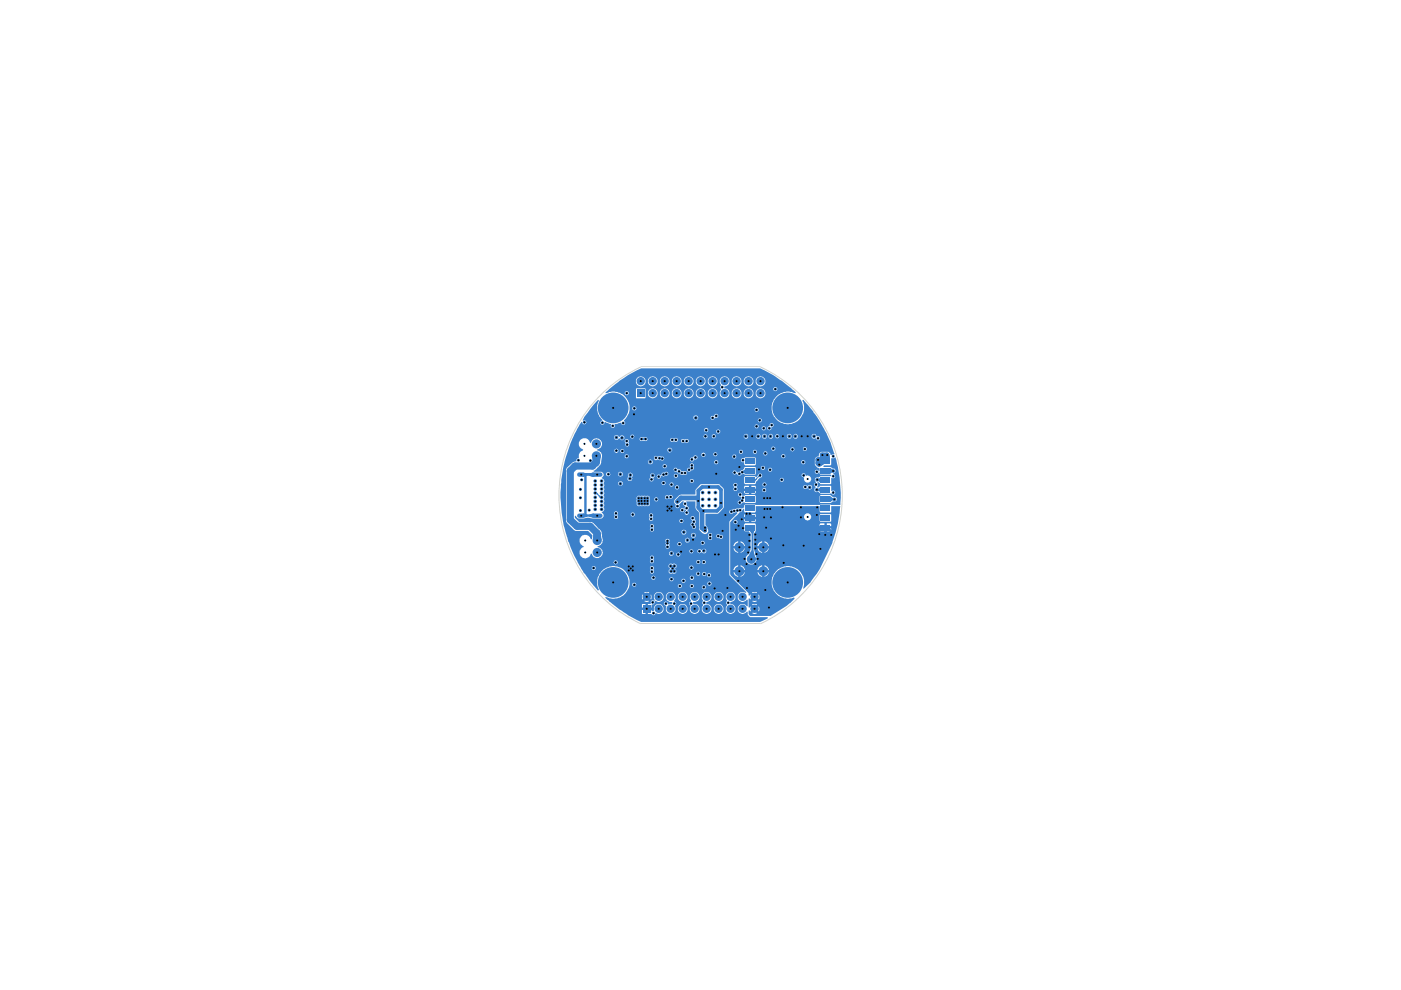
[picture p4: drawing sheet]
<svg xmlns="http://www.w3.org/2000/svg" width="297mm" height="210mm" viewBox="0 0 297 210" stroke-linecap="round" stroke-linejoin="round" font-family="sans-serif">
<g fill="#3b80ca">
<path d="M123.7 100.2l.8 .2v.5l-.8 .2-.5-.4z"/>
<path d="M124.9 100.4l.9-.2 .7 .5-.7 .4-.9-.2z"/>
<path d="M125.5 96.7h1.9l-.4 1.9-.4 .3-1.1-1 .2-.2z"/>
<path d="M148 106.9h.2l.3 .6-.5 .2-.3-.2z"/>
<path d="M161 100.7l.2 .3-.3 .2-.2-.2z"/>
<path d="M148 105.8h.2l.1 .4h-.4z"/>
<path d="M159.3 116.7h.4l.5 1.9h-.6l-.8-.9z"/>
<path d="M148 107.7l.4-.3 .4 .7-.3 .3-.6-.4z"/>
<path d="M148 107.1h.2l.1 .6h-.4z"/>
<path d="M147.9 106.3h.4l-.1 .4h-.2z"/>
<path d="M148 107.9l.4-.3 .7 .5-.2 .4-.4 .3z"/>
<path d="M124.9 109.1l.9-.3 .7 .5-.7 .5-.9-.2z"/>
<path d="M123.7 108.8l.8 .3v.5l-.8 .2-.5-.5z"/>
<path d="M123.2 109.3l.5-.4 .5 .2v.4l-.5 .2z"/>
<path d="M125.9 113.2l1-.9 .5 .8 .2 1.4h-1.9z"/>
<path d="M126.9 105.1h.4l.2 .4-.2 .1z"/>
<path d="M126.3 104.4h.1l.5 .5h-.2l-.3-.1z"/>
<path d="M173.3 103.6l.5 .2v.1l-.5 .2z"/>
<path d="M158.5 108.8l.4-.1v.4l-.4-.1z"/>
<path d="M158.4 108.7l.3 .1v.2l-.3 .1z"/>
<path d="M158.9 112.5l.7-.7 .4 .7-.3 .6h-.4z"/>
<path d="M174 97.3l.7 .2v.9l-.7 .4-.6-.6z"/>
<path d="M173.4 97l1.6 .2v.3l-1 .6-.6-.1z"/>
<path d="M173.9 96.6h1l-.2 .2 .6 .4-.3 .6-1-.1z"/>
<path d="M173.4 101.6l.6-.4 1 .5-1 .7-.6-.6z"/>
<path d="M176.1 99.7l.5-.2v.6l-.5-.2z"/>
<path d="M174.9 96.6h1l.1 .6-.6 .6-.6-.6z"/>
<path d="M175 99.9l1-.7 .7 .5v.2l-.6 .6z"/>
<path d="M126.8 84.8l.2 .1-.2 .4a4.6 4.6 0 0 0 .1 2.6l.8 1.1v.2l-.4 .3v.3l.3 .2h.3l.4-.5 1.2 .4v.6l.3 .2h.3l.2-.3h29.7l.2 .4h1.3l.3 .4h.3l.2-.2v-.3h.4a.45 .45 0 0 0 .3 .5 .45 .45 0 0 0 .5-.2l.1-.4a.44 .44 0 0 0 .4-.4 .44 .44 0 0 0-.2-.5h-.4l-.2 .3v.3l-.5 .4h-.4a.43 .43 0 0 0-.4-.3 .43 .43 0 0 0-.4 .4h-.8l.1-.6-.3-.2h-.4l-.1 .4h-29.7v-.4l.1-.1 1.3-.3a.46 .46 0 0 0 .3 .5 .46 .46 0 0 0 .5-.2v-.4l-.2-.4 .5-.6h14.2v.3l.4 .3h13.3l.2 .4h.3l.3-.2v-.4l-.3-.1a.38 .38 0 0 0-.4 0 .38 .38 0 0 0-.1 .3h-13.1l.4-.2v-.4h2.7a.45 .45 0 0 0 .2 .4 .45 .45 0 0 0 .5 0l.2-.4 .4 .1 .3-.3v-.3l-.3-.2h-.3l-.3 .4-.7 .1v.2h-2.7a.57 .57 0 0 0-.4-.4 .57 .57 0 0 0-.6 .2v.2h-14.2l.5-.8 .2-1.1h.6l.2 .4h.4l.1-.2 25.2 .1a.46 .46 0 0 0 .3 .4 .46 .46 0 0 0 .5-.2l-.1-.6h-.5l-.2 .3h-25.2l.1-.3a.43 .43 0 0 0-.4-.4 .43 .43 0 0 0-.4 .5h-.6v-.6a3.5 3.5 0 0 0-1.9-2.6l-.2-.1h1.1v.2l.2 .3h.4l.2-.3v-.3l-.2-.3h-.4l-.2 .4h-1.3l-.9-.3-1.1 .1-.6 .3h-.2v-.2l.8-.7h5.6l.1 2h1.9l.1-1h.5a1.02 1.02 0 0 0 1 1 1.02 1.02 0 0 0 1-1h.5v.2a1.04 1.04 0 0 0 1.1 .8 1.04 1.04 0 0 0 .9-1h.6v.2a1.04 1.04 0 0 0 1 .8 1.04 1.04 0 0 0 1-1h.5v.2a1.04 1.04 0 0 0 1.1 .8 1.04 1.04 0 0 0 .9-1h.5v.2a1.04 1.04 0 0 0 1.1 .8 1.04 1.04 0 0 0 1-1h.5v.2a1.06 1.06 0 0 0 1.6 .6 1.06 1.06 0 0 0 0-1.8 1.06 1.06 0 0 0-1.6 .6v.4h-.5a1.03 1.03 0 0 0-1.1-1.2 1.03 1.03 0 0 0-1 1.2h-.5v-.4a1.04 1.04 0 0 0-1.2-.7 1.04 1.04 0 0 0-.8 1.1h-.5v-.4a1.04 1.04 0 0 0-1.2-.7 1.04 1.04 0 0 0-.8 1.1h-.6v-.4a1.04 1.04 0 0 0-1.2-.7 1.04 1.04 0 0 0-.8 1.1h-.5v-.4a1.04 1.04 0 0 0-1.2-.7 1.04 1.04 0 0 0-.8 1.1h-.5l-.1-1.2h-1.9l-.1 .2h-5.6l1.9-1.5h3.7v.2a1.04 1.04 0 0 0 1.1 .7 1.04 1.04 0 0 0 1-.9h.5v.2a1.04 1.04 0 0 0 1.1 .7 1.04 1.04 0 0 0 .9-.9h.5v.2a1.04 1.04 0 0 0 1.1 .7 1.04 1.04 0 0 0 .9-.9h.6v.2a1.04 1.04 0 0 0 1 .7 1.04 1.04 0 0 0 1-.9h.5v.2a1.04 1.04 0 0 0 1.1 .7 1.04 1.04 0 0 0 .9-.9h.5v.2a1.04 1.04 0 0 0 1.1 .7 1.04 1.04 0 0 0 1-.9h.5v.2a1.04 1.04 0 0 0 1.1 .7 1.04 1.04 0 0 0 .9-.9h.5l.3 .6-.2 .3v.4l.2 .1-.1 .4a1.05 1.05 0 0 0 .4 1.6 1.05 1.05 0 0 0 1.4-.9h.6v.2a1.04 1.04 0 0 0 1 .8 1.04 1.04 0 0 0 1-1h.5v.2a1.04 1.04 0 0 0 1.1 .8 1.04 1.04 0 0 0 .9-1h.5v.2a1.05 1.05 0 0 0 1.7 .5 1.05 1.05 0 0 0-.2-1.8h2.3v.3l.3 .2 .5-.2v-.4l-.3-.2h-.3l-.2 .3h-3.1a.93 .93 0 0 0-.7 1.1h-.5v-.4a1.04 1.04 0 0 0-1.2-.7 1.04 1.04 0 0 0-.8 1.1h-.5v-.4a1.04 1.04 0 0 0-1.2-.7 1.04 1.04 0 0 0-.8 1.1h-.6v-.4a.95 .95 0 0 0-1.1-.8v-.3l.5-.2a.88 .88 0 0 0 .6-.8h.6v.2a1.04 1.04 0 0 0 1 .7 1.04 1.04 0 0 0 1-.9h.5v.2a1.04 1.04 0 0 0 1.1 .7 1.04 1.04 0 0 0 .9-.9h.5v.2a1.06 1.06 0 0 0 1.7 .5 1.06 1.06 0 0 0 0-1.7 1.06 1.06 0 0 0-1.7 .6v.4h-.5a1.02 1.02 0 0 0-1-1.2 1.02 1.02 0 0 0-1 1.2h-.5v-.4a1.04 1.04 0 0 0-1.2-.8 1.04 1.04 0 0 0-.8 1.2h-.6v-.4a1.04 1.04 0 0 0-1.2-.8 1.04 1.04 0 0 0-.8 1.2h-.5v-.4a1.04 1.04 0 0 0-1.2-.8 1.04 1.04 0 0 0-.8 1.2h-.5v-.4a1.04 1.04 0 0 0-1.3-.8 1.04 1.04 0 0 0-.8 1.2h-.5v-.4a1.04 1.04 0 0 0-1.2-.8 1.04 1.04 0 0 0-.8 1.2h-.5v-.4a1.04 1.04 0 0 0-1.2-.8 1.04 1.04 0 0 0-.8 1.2h-.6v-.4a1.04 1.04 0 0 0-1.2-.8 1.04 1.04 0 0 0-.8 1.2h-.5v-.4a1.04 1.04 0 0 0-1.2-.8 1.04 1.04 0 0 0-.8 1.2h-.5v-.4a1.04 1.04 0 0 0-1.3-.8 1.04 1.04 0 0 0-.8 1.2h-3.7l2-1.5 2.8-1.4h25.3l2.8 1.4 1.7 1.2 3 2.5v.2l-.5-.1a3.5 3.5 0 0 0-4.6 2.7l.1 1.2a3.4 3.4 0 0 0 3.5 2.8 3.4 3.4 0 0 0 3.3-3v-1l-.4-1 .1-.2h.2a29.5 29.5 0 0 1 4.9 7.3l.8 1.8 .8 2.4-.8 .2v-.4l-.5-.3h-1.5l-.2 .2-.2 .1-.1 .6-.6 .2-.2 .4v1.2l.6 .7 .4 .1v.6l-.4-.3h-.4l-.2 .3v.3l.2 .3h.4l.4-.4 .1 .5h2.2l.1 .3-2.3 .1-.4 .3h-.6l-.1 .6 .2 .4-.2 .1a.42 .42 0 0 0-.2 .4 .42 .42 0 0 0 .3 .4v.2l-.2 .3v.4l.4 .3 .4-.1 .4 .4 2.4-.1 .2 .3h.3l.3-.3v-.3a.65 .65 0 0 0-.9-.2l-.1-1.1h-2.2l-.5 .4-.1-.3 .1-.4-.1-.4 .3-.1 .3 .5h2.2l.1-1.3h.6l.3-.4-.1-.3-.3-.2v-.2a.51 .51 0 0 0 .4-.4 .51 .51 0 0 0-.2-.5h-.4l-.4-.4h-1.4l-.2-.2 .2-.1h1.4l.1-.2v-1.3h.6l.4-.2a31.3 31.3 0 0 1 1 10.1l-20.3-.1-.1 .1v.6l-.4 .1-.6-.1-2 .5-.2 .1v.5l.3 .1h.3l.3-.2 .2 .1 .2-.2 .4 .1v.1l-1.7 1.7v11.5l3.6 3.5v.2a1.09 1.09 0 0 0-1.6 .4 1.09 1.09 0 0 0 .7 1.5h.5l.7-.5v1.4l-.1 .1a1.06 1.06 0 0 0-1.6-.4 1.06 1.06 0 0 0-.1 1.6 1.06 1.06 0 0 0 1.6-.1l.2 .1v.5l.5 .6h3.8v.2l-1.6 .8h-25.3a9.3 9.3 0 0 1-3.2-1.8l-2.6-1.9h6v.6l.5 .1v.4h-.5l.1 .9h.7v-.6l.5 .1v.5h.7l.3 .2h.3l.3-.4h.1a1.05 1.05 0 0 0 1.5-.5 1.05 1.05 0 0 0-.6-1.4 1.05 1.05 0 0 0-1.4 .7v.8h-.4l-.1-.3h-.5v-.4l.5-.1v-.6l.5-.1 .1-.2h2.1v.2l.5 .4a1.07 1.07 0 0 0 .5 1.6 1.07 1.07 0 0 0 1.4-.9h.5v.2a1.06 1.06 0 0 0 1.7 .6 1.06 1.06 0 0 0 0-1.7 1.06 1.06 0 0 0-1.7 .5v.4h-.5l-.2-.7 .4-.4-.1-.2h2.8l.3 .6a1.06 1.06 0 0 0 .6 1.6 1.06 1.06 0 0 0 1.4-1 1.06 1.06 0 0 0-1.4-1l-.1-.5h.5a1.02 1.02 0 0 0 .9-.9h.5l.3 .6a.69 .69 0 0 0 0 .9v.1a1.06 1.06 0 0 0 .2 1.7 1.06 1.06 0 0 0 1.5-.8h.5v.2a1.06 1.06 0 0 0 1.7 .6 1.06 1.06 0 0 0 0-1.7 1.06 1.06 0 0 0-1.7 .5v.4h-.5a1.11 1.11 0 0 0-1.1-1.2l.1-.4h.4a.88 .88 0 0 0 .6-.9h.5v.2a1.04 1.04 0 0 0 1.1 .7 1.04 1.04 0 0 0 1-.9h.5l.2 .6a.69 .69 0 0 0 0 .9l.1 .1a1.06 1.06 0 0 0 .1 1.7 1.06 1.06 0 0 0 1.6-.6 1.06 1.06 0 0 0-1-1.3l-.1-.4a1.11 1.11 0 0 0 1.1-1.3 1.11 1.11 0 0 0-1.5-.8l-.5 .7v.4h-.5a1.03 1.03 0 0 0-1-1.2 1.03 1.03 0 0 0-1.1 1.2h-.5v-.4a1.04 1.04 0 0 0-1.2-.8 1.04 1.04 0 0 0-.8 1.2h-.5v-.4a1.05 1.05 0 0 0-1.5-.6 1.05 1.05 0 0 0-.3 1.6v.3h-.3l-.1 .3h-2.8v-.2l-.4-.3 .3-.7h.5a1.05 1.05 0 0 0 1.5 .8 1.05 1.05 0 0 0 .4-1.6 1.05 1.05 0 0 0-1.7 0l-.2 .8h-.5v-.4a1.1 1.1 0 0 0-1.4-.7 1.1 1.1 0 0 0-.7 1.4 1.1 1.1 0 0 0 1.4 .6v.5h-.9l-.1-.4-.2-.1h-.3l-.2 .3h-2.1l.1-.5a1.13 1.13 0 0 0 1.5 0 1.13 1.13 0 0 0 .2-1.5 1.09 1.09 0 0 0-1.6-.2 1.09 1.09 0 0 0-.1 1.6h-.6l-.2 .3v.5h-.6l-.1 .6-.4-.1v-.5h-.7l-.1 .1h-6l-1.8-1.5 .2-.2a3.3 3.3 0 0 0 2.7 .2h4.9l.1 .4 .3-.3 .4 .2v.2l-.3 .3 .6 .1 .4-.1-.2-.3v-.2l.2-.2 .4 .3 .1-.8-.1-.3-.4 .4-.2-.2 .2-.6-.8-.1-.2 .2 .3 .2v.3l-.4 .2-.3-.4-.1 .7h-4.7a3.6 3.6 0 0 0 2.1-2.8h.6v.3l.3 .2 .4-.2h8.9v.2l.3 .3h.3l.3-.3v-.2h1.7v.2l.2 .3h.4l.1-.2h1.8l.3 .4h.3l.2-.2v-.4l-.1-.1h-.5l-.2 .3h-1.8l.1-.4-.2-.3h-.4l-.2 .4h-1.7l-.3-.4h-.3l-.3 .4h-8.9v-.5h15.2v.2l.2 .3h.4l.2-.3v-.3l-.2-.3h-.4l-.2 .4-15.7-.1-.2 .3h-.6v-.9l-.2-.5h4.8v.2l.3 .2 3.5-.1 .3 .4h.3l.2-.1h1.8v.2l.2 .3h.4l.2-.3v-.3l-.2-.3h-.4l-.2 .4h-1.8l.1-.5-.3-.1h3.8v.1a.44 .44 0 0 0 .6 .3 .44 .44 0 0 0 0-.7 .44 .44 0 0 0-.6 .3l-4-.1-.4 .4h-3a.45 .45 0 0 0-.1-.7 .45 .45 0 0 0-.7 .3l-4.8 .1-.7-1.3-1.1-.8h6.3l.2 .4-.2 .5 .2 .3h.4l.2-.2v-.5a.62 .62 0 0 0-.6-.9l-.2 .4h-6.3a3.5 3.5 0 0 0-4.9 2.6v1l.4 .9-.1 .3h-.2l-1.5-1.9-2.1-2.9 2.3 .1a.45 .45 0 0 0 .4 .4 .45 .45 0 0 0 .5-.3l-.1-.4a.42 .42 0 0 0-.5-.2 .42 .42 0 0 0-.3 .4h-2.3l-.2-.5h18.8l.1 .4 .3 .2-.3 .4v.5l.2 .2h5.6l.3 .4h.5l.1-.4h.4v.3l.2 .2h.4l.1-.2h.3l.3 .5h.3l.2-.3v-.3l-.2-.3h-.3l-.3 .4h-.3l.1-.4-.2-.2h-.4l-.2 .3h-.4a.42 .42 0 0 0-.5-.4 .42 .42 0 0 0-.4 .4h-4.5l.3-.2v-.5l-.3-.2v-.3l.3-.1h2.8v.2l.3 .3 .5-.3v-.3l-.2-.3h-.4l-.2 .4h-2.8l.1-.4a.76 .76 0 0 0-1-.3l-.5-.1-.2 .4h-18.9l-.4-.7h7.6l.1 .3 .4 .2 .3-.3v-.3l-.2-.3h-.4l-.2 .4h-7.6a25.9 25.9 0 0 1-2.4-5.8l-.8-3h.7l.2 .5 1.8 1.7h2.8l.8 .9-.1 .8h-.2l-.2-.3a1.21 1.21 0 0 0-1.2-.6 1.21 1.21 0 0 0-1 .8 1.36 1.36 0 0 0 .7 1.6h.1v.2l-.8 .7 .1 .9a1.19 1.19 0 0 0 1.2 .8 1.19 1.19 0 0 0 1.1-1l.2 .1a1.03 1.03 0 0 0 1.6 .7h10.7l.2 .4-.2 .5 .2 .3h.4l.2-.3 9 .1a.42 .42 0 0 0 .4 .4 .42 .42 0 0 0 .5-.4h.3l.3 .4h.3l.2-.3v-.3l-.2-.3h-.3l-.3 .5h-.3l-.2-.5-.6 .1-.1 .3h-9v-.4a.62 .62 0 0 0-.6-.9l-.2 .4h-10.7l.4-.2 .3-.7h14.1v.3l.2 .2h.4l.3-.2h.6l.2 .4h.4l.2-.3v-.3a.45 .45 0 0 0-.5-.3 .45 .45 0 0 0-.3 .5h-.6l.1-.3-.4-.4h3.7l.2 .4h.4l.2-.5h.9a.45 .45 0 0 0 .3 .5 .45 .45 0 0 0 .5-.2l.4 .2h.4l.2-.2v-.5l-.2-.2h-.4l-.3 .2-.7-.1-.2 .3h-.9l-.4-.3h-.3l-.1 .4-3.9-.1-.4 .3v.2h-14.1a1.33 1.33 0 0 0-1.1-1.3v-.2l.7-.3 .3-.4 .1-.4h13.3v.5a.51 .51 0 0 1 0 .8 .46 .46 0 0 0 .4 .3 .46 .46 0 0 0 .4-.2v-.8h1.7a.45 .45 0 0 0 .3 .5 .45 .45 0 0 0 .6-.3v-.3l-.3-.3h-.3l-.3 .4h-1.7v-.8h3.3v.3l.3 .2 3 .1a.46 .46 0 0 0 .4 .4 .46 .46 0 0 0 .5-.2v-.4l-.3-.2h-.3l-.3 .3h-2.6a.51 .51 0 0 0 .2-.9 .51 .51 0 0 0-.9 .4h-3.3l-.2-.2h-.3l-.3 .4h-13.3l-.2-1.3h18.9l.1 .4 .3 .2 .5-.1 .1-.5h2.7v.9l.1 .1a.4 .4 0 0 0 .5 0 .4 .4 0 0 0 .1-.5v-.2h.9l.3 .4h.4l.2 .2h.3l.3-.3v-.3l-.3-.3-.6-.2-.4 .1-.2 .4h-.9a.42 .42 0 0 0-.2-.7 .42 .42 0 0 0-.5 .4l-2.8-.1a.48 .48 0 0 0-.5-.3 .48 .48 0 0 0-.4 .4h-18.9v-.7h16.9l.2 .6h.5l.3-.3a.6 .6 0 0 0-.8-.6l-.2 .3h-17l-1.1-1.2h11.4l.2 .3a.6 .6 0 0 0 0 .8l.3 .1 .3-.2v-1.1l-.2-.3h8v.3l.3 .1a.47 .47 0 0 0 .3 .5 .47 .47 0 0 0 .5-.1v-.4l-.2-.2 .2-.9-.3-.4 .1-.3-.3-.3h-.3l-.3 .3v.3l.4 .3-.1 .5-.3 .3h-8.4l-.2 .4h-11.4l-.9-.8h-2.8l-.8-.9 .1-.5 .4 .6a2.64 2.64 0 0 0 2.1-.1l3.1 .1 .4-.4v-.4l-.3-.3h2.5l.1 .4-.1 .5 .2 .3 .5-.1v-.9h2.8v.3l.3 .2h.3l.3-.2h3l.2 .4-.2 .2v.3l.3 .2h6.2v.2l.2 .3h.4l.2-.4-.2-.5-.6 .1v.3h-5.8l.2-.2v-.3l-.2-.2 .2-.6a.44 .44 0 0 0-.5-.3 .44 .44 0 0 0-.4 .5h-3v-.4l-.3-.2h-.3l-.3 .3h-2.8l.1-.3-.2-.3h-.4l-.2 .4h-2.6v-.2l.4-.3 .1-.3-.1-.3 .1-.6a.69 .69 0 0 1 0-.9l-.1-.2 .1-.5h6.8l.1 1.6 .3 .2h2.2l.3-.3-.1-.6h5.3l.3 .6-.1 .5 .3 .2h.3l.3-.2-.1-.5 .7-.7h.3a.61 .61 0 0 0 .1 .9l.2 .2-.1 .4-.7-.1-.3 .3v.3a.5 .5 0 0 0 .6 .3 .5 .5 0 0 0 .4-.6l.2 .1v.1a.46 .46 0 0 0-.2 .8 .46 .46 0 0 0 .8-.2l-.1-.4-.1-.1 .2-.4v-.3l-.4-.4 .1-.6h-.2v-.3h1.9v1.4l.8 1v3.4l.1 .3 .8 .7a.73 .73 0 0 0 .8 0 .73 .73 0 0 0 .3-.8l-.2-.2v-.3l-.4-.5v-2.4l2.8-.1 1.1-1.2v-1.1h2.9a.47 .47 0 0 0 .4 .5 .47 .47 0 0 0 .6-.4h2.7l.1-1.4h13.6v1.3l.1 .1h2.2l.5-.3h.6l.2-.3v-.4l-.2-.2h-.6l-.5-.5h-2.1l-.2 .3h-13.6l-.1-.3h-2.1l-.1 .2h-.5l-.1-.5-.3-.2h.8l.2 .3h2.1l.1-.2v-.4h-.9v.6h-.5v-.6h-1v.3h-1l-.3 .3v.3l.6 .4 .1 .3-.3 .4h-.2l-.3 .4h-2.9v-2.8l-.9-1h2.9l.2 .5a.63 .63 0 0 0 0 .9h.4l.2-.3 5.3 .1a.45 .45 0 0 0 .3 .4 .45 .45 0 0 0 .5-.2l-.1-.6h-.5l-.1 .3h-5.4l-.1-.6h1.6v.4h2.4v-.3h10.1l.1 .2a.6 .6 0 0 0 .8 0l.5 .3 .5-.3v-.4l-.4-.3h-.3l-.3 .3-.6-.3-.3 .5h-10.1l-.1-.3h-.8v.6h-.5v-.6l-2.6 .2 .1-.2v-.3h5.4a.43 .43 0 0 0 .4 .5 .43 .43 0 0 0 .4-.5l-.2-.4h-.4l-.2 .4h-5.4l-.2-.3h-.4l-.2 .3h-6.9l-1.1 1-.1 1.2h-3.3l-1.1 1.1v.4h-5.3v-.6h1v.2l.3 .3h.3l.3-.3-.3-.5h-.3l-.3 .3h-1v-.4h3.3v.2a.48 .48 0 0 0 .9 0l.2 .2 .4-.1 .1-.2v-.3l-.2-.3h-.4l-.1 .2-.6-.1-.3 .4h-3.3l-.2-.3h-2.2l-.4 .4h-6.8l-.1-.6 .1-.3a.69 .69 0 0 1 0-.9l-.1-.4h15.1v.2l.3 .3h.3l.3-.4-.3-.5h-.3l-.3 .4h-15.1l.1-.4-.1-.4h3l.1 .3 .6 .2 .3-.3v-.3h8.3l.2 .4h.3l.2-.1h.9l.3 .5h.3l.3-.3-.2-.6h-.4l-.3 .4h-.9l.1-.5-.3-.1a.38 .38 0 0 0-.4 0 .38 .38 0 0 0-.1 .3h-8.3l-.2-.3h-.4l-.4 .4h-3l.1-.5-.5-.6h5.5v.3l.3 .3h.3l.4-.4h3.6v.2l.3 .3h.3l.2-.2h7.8a.45 .45 0 0 0 .3 .5 .45 .45 0 0 0 .5-.2v-.4l-.2-.2h-.4l-.2 .3h-7.8v-.5l.3-.4h.4l.3 .5h.3l.4-.6 .5 .1 .4-.2 1.8 .1 .2 .4h.4l.1-.2h14.2v1.4l.1 .2h2.2l.1-.1 .1-.5 .4-.4h4.6l.3 .5h.3l.3-.3-.1-.4a.42 .42 0 0 0-.5-.2 .42 .42 0 0 0-.3 .4l-4.6-.1 .8-.5 .1-.4h8.4v.3l.5 .2v.6l.2 .4a.77 .77 0 0 0 1 0 .77 .77 0 0 0 .2-1l-.3-.3h-.7l-.3-.5-.5 .1-.1 .2h-8.4a.45 .45 0 0 0-.4-.3 .45 .45 0 0 0-.5 .2l-.4 .6-.2-.2h-2.2v.1h-14.3l.1-.4a.44 .44 0 0 0-.5-.2 .44 .44 0 0 0-.3 .4h-1.5l.3-.3v-.3l-.3-.3-.9 .2-.3 .6a.6 .6 0 0 0-.9 0l-.1 .2h-.4v-.4l-.2-.2h-.5l-.2 .2 .1 .6-.3 .4h-3.6v-1.1a.49 .49 0 0 0-.5-.3 .49 .49 0 0 0-.5 .3l.1 .6-.1 .3h-5.5l.4-.5v-.4h.5a.47 .47 0 0 0 .4 .5 .47 .47 0 0 0 .5-.5h1.6a.54 .54 0 0 0 .4 .5 .54 .54 0 0 0 .6-.3v-.3l-.3-.4h-.3l-.4 .5h-1.7l-.1-.4h-.4l-.3 .4h-.5l-.4-.5h-1.7v-.2l.4-.3h16.5a.43 .43 0 0 0 .2 .5 .43 .43 0 0 0 .5-.1l.3 .5h.3l.3 .3h1l.3-.3-.1-.3h9.7a.5 .5 0 0 0 .4 .5 .5 .5 0 0 0 .6-.2 .49 .49 0 0 0 .4 .4 .49 .49 0 0 0 .5-.3l2.9 .1 .1-1.4h1.1l.3 .4 1.3-.1v.4l.4 .1 .4-.2v-.4l-.3-.2h-.3l-.2 .3h-.8l.1-.5-.4-.2h-.3l-.2 .4h-1.1l-.1-.2h-2.2l-.1 .4-.4 .3h-.2l-.8 .5h-.1l-.4-.4h-.3l-.3 .3h-9.7l-.2-.2h-.9l-.4-.4h1.6v.3l.3 .2 .9-.3 .2-.3v-.9l-.2-.2h-.4a.65 .65 0 0 0-.2 .8l-.4 .1-.2 .3h-2.1l-.1-.3h-.5l-.2 .3h-16.5l.7-.7h13.5v.2l.3 .3h.3l.3-.3v-.3l-.3-.3h-.3l-.3 .4h-13.5l.4-.5 .1-.5h9.9a.55 .55 0 0 0 .3 .6 .55 .55 0 0 0 .7-.2v-.3h13v.3l.3 .2h.3l.3-.2v-.4l-.3-.2h-.3l-.3 .3h-13v-.2l-.4-.3-.6 .4h-9.9l.1-1.1h4.9v.3l.2 .2 5.9-.1a.49 .49 0 0 0 .4 .4 .49 .49 0 0 0 .5-.1l.8 .3 .5-.3h5.5l.2 .4 .5-.1 .1-.2h10v.2l.3 .3h.4v.5l.1 .2h2.2l.1-.2v-.6h9.7v.3l.2 .2h.4l.2-.2v-.4l-.2-.2h-.4l-.2 .3h-9.7l-.1-.9h-2.2l-.1 .2h-.4l-.3 .3h-10l.5-.1 .3-.2v-.4l-.3-.2h-.3l-.4 .5h-.5l-.1 .3h-5.5v-.2l-.2-.4h-1.3a.37 .37 0 0 0-.4-.1 .37 .37 0 0 0-.3 .4h-5.5l.2-.4-.2-.3h15.6a.44 .44 0 0 0 .5 .5 .44 .44 0 0 0 .4-.6h1.7l.2 .4h3.7a.46 .46 0 0 0 .4 .5 .46 .46 0 0 0 .5-.2v-.4h9.6a.45 .45 0 0 0 .3 .5 .45 .45 0 0 0 .5-.2v-.3l-.3-.3h-.3l-.2 .3h-9.6l-.2-.2h-.4l-.3 .3h-3.4l.2-.2a.39 .39 0 0 0-.3-.5 .39 .39 0 0 0-.4 .3h-1.7l-.1-.2a.42 .42 0 0 0-.5-.1 .42 .42 0 0 0-.3 .4l-15.9-.1-.3 .1v.3h-4.9l-.1-.7-.7-.5h3.5v.2a.43 .43 0 0 0 .4 .4 .43 .43 0 0 0 .4-.5h.4l.3 .5h.3l.2-.2 .1-.3-.2-.2h9.3v.2l.4 .4 .5-.3h14.3v.3l.2 .2h.4l.2-.2v-.3h2.1v.3l.3 .2h.3l.2-.1h1.4l.3 .5h.3l.3-.3-.2-.6h-.4l-.3 .4h-1.4l.1-.4-.3-.3h-.3l-.3 .3h-2.1l-.2-.3h-.4l-.2 .3h-14.3l.1-.2-.1-.5h21.1v.3l.3 .2h.3l.3-.3h3.2v.3l.3 .1a.41 .41 0 0 0 .4 0 .41 .41 0 0 0 .1-.5l1.8 .1a.46 .46 0 0 0 .4 .4 .46 .46 0 0 0 .5-.2v-.4l-.3-.2h-.3l-.3 .3h-1.8l-.2-.2h-.3l-.3 .3h-3.2v-.2l-.3-.3h-.3l-.3 .3h-21.7l-.3 .4h-9.3l-.3-.2-.4 .4h-.4v-.1a.43 .43 0 0 0-.5-.4 .43 .43 0 0 0-.3 .4h-3.6h-.2l.2-.2a1.15 1.15 0 0 0 .7-1.9h5.1l.1 .7a.4 .4 0 0 0 .3 .5 .4 .4 0 0 0 .5-.2l-.2-.5 .1-.6-.3-.2h2.6l.2 .4h1.2l.2-.2h4.9l.3 .4 .5-.2 .6 .2 .2-.3h.7v.3l.4 .2a.6 .6 0 0 1 .9 0l.3-.2v-.4l-.2-.2-.6 .2-.2-.2h-.3l-.3 .3h-.7v-.3l-.3-.3a.72 .72 0 0 1-.9 0l-.3 .1-.1 .4h-4.8a.38 .38 0 0 0-.1-.5 .38 .38 0 0 0-.4 0l-.8-.1-.3 .1-.1 .3h-2.9l-.2 .3-5.1-.1a1.45 1.45 0 0 0-1.5-.2l-.7 .8a1.23 1.23 0 0 0-1.9-.8 1.23 1.23 0 0 0-.1 2l.5 .3-.7 .5-.3 .5v.8h-.2l-.3 .2v.4l-.7 .2-1.3 1.2-.2 .3v10.9h-.7a28.8 28.8 0 0 1 0-10.9l.6-2.4 1.6-4.4h8.7l.1 .4 .2 .2h.4l.3-.4 .2 .1a.6 .6 0 0 0 1 0l-.1-.5h1.3a.43 .43 0 0 0 .5 .5 .43 .43 0 0 0 .4-.5h14.6l.1 .3 .5 .1 .2-.1 .1-.4h.9v.3l.3 .2h.3l.3-.5h5.9v.4l.2 .2h.5l.2-.6h1.6l.4 .6h.4l.2-.6h.4l.2 .5 .5 .1 .2-.2 .1-.4h.3l.3 .6h.4l.3-.6h.5v.3l.2 .2h.4l.2-.5h1.6l.2 .5 .5 .1 .3-.2 .1-.4h.3v.4l.2 .2h.5l.2-.6h3l.2 .5h.7l.3 .4h.3l.3-.2v-.3l-.2-.3h-.6a.51 .51 0 0 0-.5-.5 .51 .51 0 0 0-.5 .4l-3-.1a.48 .48 0 0 0-.5-.3 .48 .48 0 0 0-.4 .4l-.4-.1a.48 .48 0 0 0-.5-.3 .48 .48 0 0 0-.5 .4h-1.6l-.2-.3h-.4l-.2 .3h-.5a.47 .47 0 0 0-.5-.4 .47 .47 0 0 0-.5 .4l-.4-.1a.48 .48 0 0 0-.5-.3 .48 .48 0 0 0-.4 .4l-.4-.1a.48 .48 0 0 0-.5-.3 .48 .48 0 0 0-.4 .4l-1.7-.1a.48 .48 0 0 0-.5-.3 .48 .48 0 0 0-.4 .4h-5.9l-.3-.3h-.3l-.3 .3h-.9a.43 .43 0 0 0-.5-.3 .43 .43 0 0 0-.4 .4h-14.6l-.3-.3h-.3l-.3 .3h-1.3l-.6-.2-.5 .4a.51 .51 0 0 0-.5-.5 .51 .51 0 0 0-.5 .5h-8.7l.8-1.6h27a.45 .45 0 0 0 .3 .5 .45 .45 0 0 0 .5-.1h1.7l.3 .4h.3l.3-.2v-.4a.44 .44 0 0 0-.5-.2 .44 .44 0 0 0-.4 .4h-1.7l.1-.2a.44 .44 0 0 0-.4-.6 .44 .44 0 0 0-.5 .4h-27l.9-1.6h.3a.41 .41 0 0 0 .4 .4 .41 .41 0 0 0 .4-.4 .41 .41 0 0 0-.5-.4l-.2 .1-.1-.2 .4-.7z"/>
<path d="M148.2 107.5l.2-.1v.5h-.5z"/>
<path d="M155.8 109.6h14.7v.2a.79 .79 0 0 0 1.1 .5l.4-.6-.2-.5h2l.1 1.4 2.3-.1-.1-1.5h-2.2l-.1 .2h-2l-.1-.2a.74 .74 0 0 0-.8-.1 .74 .74 0 0 0-.4 .7h-14.7l.5-.4h1.5v.4h2.4l-.1-.6h-.8v.6h-.5v-.6l-2.5 .2 .5-.6 .6-.3 .2-.5 .2 .1v.6l.1 .2h2.2l.1-.2v-1.2h13.6v1.2l.1 .2h2.2l.1-1.4h1.9l-.1 1.5a28.6 28.6 0 0 1-1.5 6.3l-2.7 5.6-1.3 1.8a7 7 0 0 1-2.1 2.3l-.1-.1a3.5 3.5 0 0 0-2.5-4.6 3.5 3.5 0 0 0-4.2 3.1 3.5 3.5 0 0 0 3.6 3.8l1-.3 .2 .1v.2l-1.6 1.5-3.4 2.1h-4.4l-.3-.4 .1-.8h.2v.3l.5-.4 .2 .2v.3l-.2 .2 .6 .2 .4-.2-.3-.2v-.3l.3-.2 .4 .4 .1-.9-.1-.2-.4 .3-.3-.2v-.2l.3-.3-.2-.1h-.8l.2 .4v.2l-.2 .2-.5-.3v.2h-.2l-.1-1.8 .3-.1v.2l.5-.3 .2 .2v.2l-.2 .3 .4 .1h.4l.2-.1-.3-.3v-.2l.4-.2 .3 .3v-1.1l-.4 .4-.3-.2 .3-.6-.9-.1-.1 .2 .2 .2v.3l-.3 .2-.4-.4v.3h-.2l-.1-.5-3.8-3.8-.1-1.1h1.1v.4l-.4 .1a1.21 1.21 0 0 0 1 .9v-.3h.4l.1 .3 .7-.4 .2-.5-.3-.1v-.4h3.4v.4l-.4 .1 .2 .5 .7 .4 .1-.3h.4l.1 .3 .7-.4 .2-.5-.3-.1v-.4l.3-.1-.2-.5-.5-.4-.2-.1-.1 .5h-.3l-.2-.5a1.21 1.21 0 0 0-.9 1.1l-2.7-.1a1.26 1.26 0 0 0-.9-1l-.1 .5h-.3l-.1-.5a1.17 1.17 0 0 0-1 1.1h-.7v-5.1h1.1v.4l-.4 .1 .4 .7 .5 .2 .1-.3h.4l.1 .3 .5-.2 .4-.7-.3-.1v-.4h.3l-.2-.6-.7-.4-.1 .4h-.3l-.2-.4a1.21 1.21 0 0 0-.9 1h-.7v-4.7h3v1.4l.1 .1h.9l.3 .6-.1 3.5a1.43 1.43 0 0 1-.7 1.2 1.18 1.18 0 0 0 .9 1.8 1.18 1.18 0 0 0 1.1-1.7l-.4-1.4v-.8h1.1v.4l-.4 .1 .4 .7 .5 .2 .1-.3h.4l.1 .3 .5-.2 .4-.7-.3-.1v-.4l.3-.1-.5-.8-.4-.1-.1 .4h-.3l-.2-.4a1.21 1.21 0 0 0-.9 1h-.7v-2.6l.3-.7h13.6l.1 .1h2.2h.1v-.5h-.9v.5h-.5v-.5h-1v.4h-13.6v-1.4h13.6v.4h2.4v-.4l-.1-.1h-.8v.5h-.5v-.5h-.9v.1h-13.7l-.1-.1-5.3 .1 .1-.5h.6a.46 .46 0 0 0 .3 .5 .46 .46 0 0 0 .5-.2v-.5l3.8 .2 .1-.5h-.9v.5h-.5v-.5h-1v.3h-1.5l-.1-.1h-.5l-.2 .3h-.6z"/>
<path d="M173.4 103.8l.6-.6 1 .6-1 .6-.6-.5z"/>
<path d="M159 101.8l1-.6 .1 .5 .3-.3 .2 .2-.5 .3v.5z"/>
<path d="M176.3 105.7l.5-.2v.6l-.5-.1z"/>
<path d="M173.4 101.5l.5 .1v.2l-.5 .2z"/>
<path d="M175 105.8l1.1-.6 .6 .5v.3l-.7 .5z"/>
<path d="M136.4 93l.4-.1v.4h-.4z"/>
<path d="M157.4 99.9l.6-.5 1 .7-1 .4-.6-.3z"/>
<path d="M136.1 92.9l.4 .1v.3h-.4z"/>
<path d="M157.4 99.9h.4v.3l-.4 .1z"/>
</g>
<path d="M136 93h.8M159 99.7l-.3 .4h-1.4M175 99.7l1.6 .1M126.2 104.5h.2l.9 .9h.2M147.9 105.6l.1 2M158.1 108.9l1.1-.1 .1 .6-1.1 .2zM158.2 108.9h.7M158.9 109.5l.1 .3M161.1 100.8l-1 1h-1.1M173.1 103.8h1.9M173.2 101.7l1.8 .1M175 105.7l1.9 .1" fill="none" stroke="#3b80ca" stroke-width=".21"/>
<path d="M174.3 96.4h1v1l-.3 .4-.7-.7zM174.7 97.5h-1.3v.7l.3 .3 .7-.7h.6M147.9 105.6h-3.5l-.8 .7M148.8 108.5v3.4l.6 .5" fill="none" stroke="#3b80ca" stroke-width="1"/>
<path d="M123.2 100.6h3.4M123.2 109.3h3.4M124.1 100.6v8.7M148 107.6l.8 .9M158.2 108.9l.7 .6M158.9 108.9v.8M173.7 113.2v-.9l.5-.5h1.1l.9 .8v.8M175 111.8l-.1 1.6" fill="none" stroke="#3b80ca" stroke-width=".51"/>
<path d="M126.4 96.6v1.4l-.8 .8h-3.7l-1 1v10.4l1.4 1.4h2.8l1.5 1.4v1.6M141.9 107.8v.9l-1.2 1.2v3.4l-7 6.9v.3" fill="none" stroke="#3b80ca" stroke-width="1.5"/>
<path d="M159 111.8l.6 .5v5.5l-.6 .5" fill="none" stroke="#3b80ca" stroke-width=".42"/>
<path d="M159 118.3l.3 .3" fill="none" stroke="#3b80ca" stroke-width=".93"/>
<path d="M148 104l.9-.7h3.4l.6 .5v3.7l-.9 .8h-3.3l-.7-.6z" fill="none" stroke="#3b80ca" stroke-width=".76"/>
<path d="M158.1 108.9l1.1-.1 .2 .6-1.2 .2z" fill="#3b80ca"/>
<g fill="none" stroke="#3b80ca" stroke-width=".21">
<path d="M122.5 97.4l.4 .2-.2 .2-.3-.2zM123.8 89.3l.3 .2-.1 .2-.3-.2zM125.1 97.5l.3 .2-.1 .2-.3-.2zM127.6 89.4l.3 .2-.1 .2-.3-.2zM129.8 90.1l.3 .2-.1 .2-.3-.2zM130.5 92.5h.4v.5h-.4zM130.6 95.4l.3 .1-.1 .2-.3-.2zM131.7 92.6h.4v.5h-.4zM131.9 95.4l.3 .2-.1 .2-.4-.2zM132 89.5l.3 .2-.1 .2-.3-.2zM132.8 83.2l.3 .2-.1 .1-.3-.1zM132.8 93.3l.3 .2-.1 .2-.3-.2z"/>
<path d="M132.8 96.5l.3 .2-.1 .2-.3-.2zM132.9 94.1l.3 .2-.1 .2-.3-.2zM134 92.4l.3 .2-.1 .2-.3-.2zM134.2 87.6h.4v.5h-.4zM134.4 86.4l.3 .2-.1 .2-.3-.2zM135.9 92.9l.3 .2-.1 .2-.3-.2zM136.8 92.9l.3 .2-.1 .2-.3-.2zM137.7 97.7h.4v.4h-.4zM139 96.9l.3 .2-.1 .2-.3-.2zM139.7 97l.3 .2-.1 .1-.3-.1zM140.3 97.1l.3 .1-.1 .2-.3-.2zM140.8 98.7l.3 .1-.1 .2-.3-.2z"/>
<path d="M141.8 95.2h.4v.5h-.4zM142.4 93.1l.3 .2-.1 .1-.3-.1zM143.1 99.4l.3 .2-.1 .2-.3-.2zM143.2 93.1l.3 .2-.1 .1-.3-.1zM143.9 99.8l.3 .1-.1 .2-.3-.2zM144.7 93.3l.3 .2-.1 .2-.3-.2zM145.5 93.3l.3 .2-.1 .2-.3-.2zM146 99.4l.3 .2-.1 .2-.3-.2zM146.6 97.2l.3 .2-.1 .2-.3-.2zM146.6 98.5l.3 .2-.1 .2-.3-.2zM146.6 99.1l.3 .2-.1 .2-.3-.2zM147.3 88.4h.4v.4h-.4z"/>
<path d="M147.3 96.8l.4 .2-.2 .2-.3-.2zM149 96.3l.4 .2-.2 .2-.3-.2zM149.5 92.3l.3 .2-.1 .2-.3-.2zM149.6 91l.3 .2-.1 .2-.3-.2zM151 88.4l.3 .2-.1 .2-.3-.2zM151.2 92.3l.4 .2-.2 .2-.3-.2zM151.6 96.1l.3 .2-.1 .2-.3-.2zM151.7 97.8l.4 .2-.1 .2-.4-.2zM151.7 88l.4 .2-.1 .2-.4-.2zM152.2 91.3l.3 .2-.1 .2-.3-.2zM153 81.9l.3 .2-.1 .2-.3-.2zM155.6 96.6l.3 .2-.1 .2-.4-.2z"/>
<path d="M156.7 98.8l.3 .2-.1 .2-.4-.2zM157 95.6l.3 .2-.1 .2-.3-.2zM157.3 99.9l.3 .2-.1 .2-.4-.2zM157.4 97.4l.3 .2-.1 .2-.3-.2zM157.9 92.3h.4v.4h-.4zM159.3 92.3h.4v.4h-.4zM160 95.6l.3 .2-.1 .2-.3-.2zM160.3 90.2l.3 .2-.1 .2-.3-.2zM160.3 86.7l.3 .2-.1 .2-.3-.2zM160.5 92.3h.4v.4h-.4zM160.8 99.3l.3 .2-.1 .2-.3-.2zM161 88.9l.3 .2-.1 .2-.3-.2z"/>
<path d="M161.7 99l.3 .2-.1 .2-.4-.2zM161.8 90.6l.3 .2-.1 .2-.3-.2zM161.9 92.3h.4v.4h-.4zM162.2 96l.3 .1-.1 .2-.3-.2zM163 90.6l.3 .2-.1 .2-.3-.2zM163.2 92.3h.4v.4h-.4zM163.2 99.4l.3 .2-.1 .2-.3-.2zM163.5 89.9l.3 .2-.1 .2-.3-.2zM163.9 94.9l.3 .2-.1 .2-.4-.2zM164.3 82.3l.3 .2-.1 .2-.3-.2zM164.7 92.3l.3 .2-.1 .2-.3-.2zM165.8 92.3h.4v.4h-.4z"/>
<path d="M166 96.5l.3 .2-.1 .2-.3-.2zM167.1 92.3h.4v.4h-.4zM167.9 95.1l.3 .2-.1 .2-.3-.2zM168.4 92.3h.4v.4h-.4zM169.8 92.3h.4v.4h-.4zM170.2 97.8l.3 .2-.1 .2-.3-.2zM170.5 95l.4 .2-.2 .2-.3-.2zM171 92.3h.4v.4h-.4zM172.4 92.3h.4v.4h-.4zM173.1 99.8l.3 .2-.1 .2-.3-.2zM173.3 97.3l.4 .2-.2 .2-.3-.2zM173.3 92.7l.4 .2-.2 .2-.3-.2z"/>
<path d="M173.6 98.3l.3 .2-.1 .2-.3-.2zM174.3 96.3l.3 .2-.1 .2-.3-.2zM175.3 96.3l.3 .2-.1 .2-.3-.2zM176.5 99.6h.4v.5h-.4zM176.6 96.5l.3 .2-.1 .2-.4-.2zM123 108.1l.3 .1-.1 .2-.3-.2zM123 105.3l.3 .2-.1 .2-.3-.2zM123 103.6l.3 .2-.1 .1-.3-.1zM123.2 101.5l.3 .2-.1 .2-.3-.2zM124.8 108l.3 .2-.1 .1-.3-.1zM128.9 100.4l.3 .1-.1 .2-.3-.2zM130.4 119.1l.3 .2-.1 .1-.3-.1z"/>
<path d="M130.5 108.7l.3 .1-.1 .2-.3-.2zM130.5 109.4l.3 .2-.1 .2-.3-.2zM131.3 102.4h.4v.4h-.4zM131.3 100.3h.4v.5h-.4zM133.2 119.9l.3 .2-.1 .2-.3-.2zM133.4 101.3h.4v.4h-.4zM133.4 100.5h.5v.4h-.5zM134.1 108.9l.3 .2-.1 .2-.4-.2zM134.1 119.9l.3 .2-.1 .2-.4-.2zM135.2 106h.4v.4h-.4zM135.2 105.4h.4v.4h-.4zM135.3 106.6h.4v.4h-.4z"/>
<path d="M135.8 105.4h.4v.4h-.4zM135.8 106h.4v.4h-.4zM135.9 106.6h.4v.4h-.4zM136.5 105.4h.4v.4h-.4zM136.5 106h.4v.4h-.4zM136.5 106.6h.4v.4h-.4zM137.1 105.4h.4v.4h-.4zM137.1 106h.4v.4h-.4zM137.1 106.6h.4v.4h-.4zM137.9 109.8l.4 .2-.1 .2-.4-.2zM137.9 109.1l.4 .2-.1 .2-.4-.2zM138 101.5l.3 .1-.1 .2-.3-.2z"/>
<path d="M138.1 112.1l.3 .2-.1 .2-.3-.2zM138.1 111.4l.3 .1-.1 .2-.3-.2zM138.1 118l.3 .2-.1 .2-.3-.2zM138.1 118.8l.3 .2-.1 .2-.3-.2zM138.2 100.6h.4v.4h-.4zM139 105.7l.4 .2-.1 .2-.4-.2zM139.6 100.9l.3 .1-.1 .2-.4-.2zM140.6 100.4l.3 .2-.1 .2-.3-.2zM140.6 102.2l.3 .2-.1 .2-.3-.2zM141.2 100.3l.3 .2-.1 .1-.3-.1zM141.3 105.3l.3 .2-.1 .1-.3-.1zM141.4 114.5l.3 .2-.1 .2-.3-.2z"/>
<path d="M141.4 115l.3 .2-.1 .2-.3-.2zM141.4 115.8l.3 .2-.1 .1-.3-.1zM141.4 107.2l.3 .2-.1 .2-.3-.2zM141.4 108.1l.3 .1-.1 .2-.3-.2zM141.8 107.6l.4 .2-.2 .2-.3-.2zM142 119.8h.4v.4h-.4zM142.1 105.2l.3 .2-.1 .2-.3-.2zM142.2 117.1h.4v.4h-.4zM142.3 102.6l.3 .1-.1 .2-.3-.2zM142.3 107.2l.3 .2-.1 .2-.3-.2zM142.3 108.1l.3 .1-.1 .2-.3-.2zM142.8 119.8h.4v.4h-.4z"/>
<path d="M143.2 100.7l.3 .2-.1 .2-.3-.2zM143.5 103.1l.3 .2-.1 .2-.4-.2zM143.5 107.1l.3 .2-.1 .2-.3-.2zM143.5 106.2l.3 .2-.1 .2-.3-.2zM143.7 117.4l.3 .2-.1 .1-.3-.1zM144 115.2l.3 .2-.1 .1-.4-.1zM144.2 116.7h.4v.5h-.4zM144.4 110.3l.3 .1-.1 .2-.3-.2zM144.5 100.1l.3 .2-.1 .2-.3-.2zM144.6 108l.3 .2-.1 .1-.4-.1zM144.8 112.6h.4v.4h-.4zM145.1 106.6l.4 .2-.2 .2-.3-.2z"/>
<path d="M145.1 100.1l.4 .2-.2 .2-.3-.2zM145.5 108.5l.3 .2-.1 .2-.3-.2zM145.5 107.6l.3 .1-.1 .2-.3-.2zM145.5 114.3h.5v.4h-.5zM146.5 116.7l.3 .2-.1 .2-.3-.2zM146.6 101.8l.3 .2-.1 .2-.3-.2zM146.8 111l.3 .2-.1 .2-.4-.2zM146.8 109.7l.3 .2-.1 .1-.4-.1zM146.8 113.3h.4v.4h-.4zM146.8 114.2l.4 .2-.2 .2-.3-.2zM147 111.5l.3 .2-.1 .2-.3-.2zM147 110.4l.3 .2-.1 .2-.3-.2z"/>
<path d="M147.9 119l.4 .2-.2 .2-.3-.2zM147.9 106l.4 .2-.2 .2-.3-.2zM148.2 116.7l.3 .2-.1 .2-.3-.2zM148.9 114.9l.3 .2-.1 .2-.3-.2zM149 116.6h.4v.4h-.4zM149 108.1l.4 .2-.2 .2-.3-.2zM149.1 119l.3 .2-.1 .2-.3-.2zM149.3 112.3h.4v.4h-.4zM149.3 111.7h.4v.4h-.4zM150.2 103.1l.3 .2-.1 .1-.3-.1zM150.5 113.2l.3 .2-.1 .2-.3-.2zM150.5 113.9l.3 .2-.1 .2-.3-.2z"/>
<path d="M151.5 117.4l.3 .2-.1 .1-.3-.1zM151.7 100.3l.4 .2-.1 .1-.4-.1zM152.2 113.5l.3 .2-.1 .2-.3-.2zM152.3 117.4l.3 .2-.1 .1-.4-.1zM152.8 113.6l.3 .2-.1 .2-.3-.2zM152.8 106.4l.3 .2-.1 .2-.3-.2zM153.1 112.4l.3 .2-.1 .2-.3-.2zM153.7 109l.3 .2-.1 .2-.3-.2zM155 108.3l.3 .2-.1 .2-.3-.2zM155.6 108.1l.3 .2-.1 .2-.4-.2zM155.6 100l.4 .2-.2 .2-.3-.2zM155.8 102.6l.3 .2-.1 .2-.3-.2z"/>
<path d="M155.8 110.5l.3 .2-.1 .2-.3-.2zM155.8 103.5l.3 .2-.1 .2-.3-.2zM155.9 112.1l.3 .2-.1 .2-.3-.2zM156.2 108.1l.3 .1-.1 .2-.3-.2zM156.5 111.3l.3 .2-.1 .2-.3-.2zM156.7 100.3l.3 .2-.1 .1-.4-.1zM156.7 106.4l.4 .2-.2 .1-.3-.1zM156.8 104.7l.3 .2-.1 .1-.3-.1zM156.8 108l.3 .2-.1 .1-.3-.1zM157.2 109.9l.3 .2-.1 .2-.3-.2zM157.3 105.9l.3 .2-.1 .2-.4-.2zM157.4 111.8l.3 .2-.1 .2-.3-.2z"/>
<path d="M157.4 105.3l.3 .2-.1 .2-.3-.2zM157.8 118.3l.3 .2-.1 .2-.4-.2zM158.2 108.7l.3 .2-.1 .2-.3-.2zM158.2 119.4l.3 .2-.1 .2-.3-.2zM158.5 116.9l.3 .2-.1 .2-.3-.2zM158.8 114.5l.3 .2-.1 .2-.3-.2zM158.8 113.2l.3 .2-.1 .2-.3-.2zM158.8 115.8l.3 .2-.1 .2-.3-.2zM158.9 108.7l.3 .2-.1 .2-.4-.2zM160 114.2l.4 .2-.2 .2-.3-.2zM160 113.1l.4 .2-.2 .2-.3-.2zM160 116.1l.4 .2-.2 .2-.3-.2z"/>
<path d="M160 119.4l.4 .2-.2 .2-.3-.2zM160 115.2l.4 .2-.2 .1-.3-.1zM160.3 117.3l.3 .2-.1 .2-.3-.2zM160.6 118.3l.3 .2-.1 .2-.4-.2zM161.1 100.6l.3 .2-.1 .2-.3-.2zM161.8 105.4h.4v.4h-.4zM161.9 107.7h.4v.4h-.4zM161.9 103.7l.3 .2-.1 .2-.3-.2zM161.9 109.5l.3 .2-.1 .2-.3-.2zM162 102.6l.3 .1-.1 .2-.3-.2zM162.3 111.7l.3 .2-.1 .2-.3-.2zM162.5 105.4h.4v.4h-.4z"/>
<path d="M162.5 107.7h.4v.4h-.4zM163.1 107.7h.4v.4h-.4zM163.1 105.4h.4v.4h-.4zM163.3 114l.4 .2-.1 .2-.4-.2zM163.3 109.5l.4 .2-.1 .2-.4-.2zM165.6 101.5l.3 .2-.1 .2-.3-.2zM165.8 107.4l.3 .2-.1 .2-.3-.2zM166 115.4l.3 .2-.1 .2-.3-.2zM166.1 119.1l.3 .2-.1 .2-.4-.2zM169.7 107.4l.3 .2-.1 .2-.3-.2zM169.7 109.5l.3 .2-.1 .2-.3-.2zM170.3 100.6l.3 .2-.1 .2-.3-.2z"/>
<path d="M170.3 115.5l.3 .2-.1 .2-.3-.2zM170.6 103.1l.3 .2-.1 .1-.3-.1zM171.5 103.1h.4v.5h-.4zM172.9 102.6l.3 .1-.1 .2-.3-.2zM173 103.6h.4v.5h-.4zM173.1 101.5h.4v.4h-.4zM173.1 109l.3 .2-.1 .2-.3-.2zM173.2 107.4l.3 .2-.1 .2-.3-.2zM173.6 113.1l.3 .1-.1 .2-.3-.2zM173.8 116.2l.4 .2-.2 .2-.3-.2zM174.9 113.2l.3 .2-.1 .2-.3-.2zM176.1 113.2l.3 .2-.1 .2-.3-.2z"/>
<path d="M176.6 100.8l.3 .2-.1 .2-.4-.2zM176.6 104.2l.3 .2-.1 .2-.4-.2zM176.7 105.7h.4v.4h-.4zM125.8 120.3l.3 .1-.1 .2-.4-.2zM133.2 120.8l.3 .1-.1 .2-.3-.2zM133.6 120.3l.3 .2-.1 .2-.3-.2zM134.1 120.8l.3 .1-.1 .2-.4-.2zM134.4 123.8l.3 .2-.1 .2-.3-.2zM138.1 121l.3 .2-.1 .2-.3-.2zM138.1 120.3l.3 .1-.1 .2-.3-.2zM138.3 127.5l.3 .2-.1 .2-.3-.2zM138.5 122.3l.3 .2-.1 .2-.4-.2z"/>
<path d="M138.5 129.8l.3 .2-.1 .2-.4-.2zM141.1 127.8l.3 .2-.1 .2-.3-.2zM142.1 120.9h.4v.4h-.4zM142.3 122.6l.3 .2-.1 .2-.3-.2zM142.4 120.3h.4v.4h-.4zM142.8 120.9h.4v.4h-.4zM142.9 127.8l.3 .2-.1 .2-.4-.2zM144 124.1l.4 .1-.2 .2-.3-.2zM144.8 123l.3 .1-.1 .2-.3-.2zM146.4 127.8l.3 .2-.1 .2-.3-.2zM146.5 120.2l.3 .2-.1 .1-.3-.1zM146.6 122.3l.3 .2-.1 .2-.3-.2z"/>
<path d="M146.6 124.1l.3 .1-.1 .2-.3-.2zM147.9 121.4l.4 .2-.2 .2-.3-.2zM149.1 124.3l.3 .2-.1 .2-.3-.2zM149.2 127.6l.3 .2-.1 .2-.3-.2zM149.2 121.5l.3 .2-.1 .2-.3-.2zM150.2 121.8l.3 .2-.1 .2-.3-.2zM150.3 123.6l.3 .1-.1 .2-.3-.2zM151.4 124.6l.3 .2-.1 .1-.3-.1zM154.1 124.5l.3 .2-.1 .2-.3-.2zM154.3 127.6l.3 .2-.1 .2-.3-.2zM156.4 123l.3 .1-.1 .2-.3-.2zM158.3 124.5l.3 .2-.1 .2-.3-.2z"/>
<path d="M162.2 124.9l.3 .2-.1 .2-.3-.2zM162.9 128.6l.3 .2-.1 .2-.3-.2z"/>
</g>
<g fill="#3b80ca">
<path d="M135 82.5h1.7v1.7h-1.7z"/>
<path d="M158 103.2h2v1.2h-2z"/>
<path d="M158 101.2h2v1.3h-2z"/>
<path d="M158 99.2h2v1.3h-2z"/>
<path d="M158 97.2h2v1.2h-2z"/>
<circle cx="156.2" cy="80.8" r=".89"/>
<circle cx="158.7" cy="83.4" r=".89"/>
<circle cx="158.7" cy="80.8" r=".89"/>
<circle cx="161.2" cy="83.4" r=".89"/>
<circle cx="161.2" cy="80.8" r=".89"/>
<circle cx="135.8" cy="80.8" r=".89"/>
<circle cx="138.4" cy="83.4" r=".89"/>
<circle cx="138.4" cy="80.8" r=".89"/>
<circle cx="140.9" cy="80.8" r=".89"/>
<circle cx="140.9" cy="83.4" r=".89"/>
<circle cx="143.5" cy="83.4" r=".89"/>
<circle cx="143.5" cy="80.8" r=".89"/>
<circle cx="146" cy="83.4" r=".89"/>
<circle cx="146" cy="80.8" r=".89"/>
<circle cx="148.5" cy="83.4" r=".89"/>
<circle cx="148.5" cy="80.8" r=".89"/>
<circle cx="151.1" cy="83.4" r=".89"/>
<circle cx="151.1" cy="80.8" r=".89"/>
<circle cx="153.6" cy="80.8" r=".89"/>
<circle cx="167" cy="86.5" r="3.3"/>
<circle cx="153.6" cy="83.4" r=".89"/>
<circle cx="156.2" cy="83.4" r=".89"/>
<circle cx="151.7" cy="104.4" r=".38"/>
<circle cx="130" cy="86.5" r="3.3"/>
<circle cx="127.5" cy="102" r=".38"/>
<circle cx="127.5" cy="102.8" r=".38"/>
<circle cx="127.5" cy="103.7" r=".38"/>
<circle cx="126.6" cy="114.6" r=".97"/>
</g>
<path d="M122.8 109.3h.8M125.9 109.3h1.4" fill="none" stroke="#3b80ca" stroke-width=".93"/>
<g fill="#3b80ca">
<circle cx="126.4" cy="96.6" r=".97"/>
<circle cx="126.4" cy="94.1" r=".97"/>
</g>
<path d="M122.8 100.6h.8M125.9 100.6h1.4" fill="none" stroke="#3b80ca" stroke-width=".93"/>
<g fill="#3b80ca">
<path d="M158 111.2h2v1.3h-2z"/>
<path d="M158 109.2h2v1.2h-2z"/>
<path d="M158 107.1h2v1.3h-2z"/>
<path d="M158 105.2h2v1.3h-2z"/>
<path d="M174 103.2h2v1.2h-2z"/>
<path d="M174 105.2h2v1.3h-2z"/>
<path d="M174 107.1h2v1.3h-2z"/>
<path d="M174 109.2h2v1.2h-2z"/>
<path d="M174 111.2h2v1.3h-2z"/>
<path d="M174 97.2h2v1.2h-2z"/>
<path d="M174 99.2h2v1.3h-2z"/>
<path d="M174 101.2h2v1.3h-2z"/>
<path d="M136.3 128.2h1.7v1.7h-1.7z"/>
<circle cx="126.2" cy="103.7" r=".38"/>
<circle cx="126.2" cy="102.8" r=".38"/>
<circle cx="126.2" cy="102" r=".38"/>
<circle cx="127.5" cy="106.3" r=".38"/>
<circle cx="127.5" cy="107.1" r=".38"/>
<circle cx="127.5" cy="108" r=".38"/>
<circle cx="126.2" cy="108" r=".38"/>
<circle cx="126.2" cy="107.1" r=".38"/>
<circle cx="127.5" cy="104.5" r=".38"/>
<circle cx="127.5" cy="105.4" r=".38"/>
<circle cx="126.2" cy="106.3" r=".38"/>
<circle cx="126.2" cy="105.4" r=".38"/>
<circle cx="126.2" cy="104.5" r=".38"/>
<circle cx="150.3" cy="105.9" r=".38"/>
<circle cx="150.3" cy="104.4" r=".38"/>
<circle cx="149" cy="107.2" r=".38"/>
<circle cx="149" cy="105.9" r=".38"/>
<circle cx="149" cy="104.4" r=".38"/>
<circle cx="151.7" cy="107.2" r=".38"/>
<circle cx="151.7" cy="105.9" r=".38"/>
<circle cx="150.3" cy="107.2" r=".38"/>
<circle cx="156.8" cy="116" r="1.06"/>
<circle cx="159.3" cy="118.6" r=".97"/>
<circle cx="156.8" cy="121.1" r="1.06"/>
<circle cx="161.8" cy="116" r="1.06"/>
<circle cx="161.8" cy="121.1" r="1.06"/>
<circle cx="167" cy="123.5" r="3.3"/>
<circle cx="126.6" cy="117.1" r=".97"/>
<circle cx="130" cy="123.5" r="3.3"/>
<circle cx="137.1" cy="126.5" r=".89"/>
<circle cx="139.7" cy="129.1" r=".89"/>
<circle cx="139.7" cy="126.5" r=".89"/>
<circle cx="142.2" cy="129.1" r=".89"/>
<circle cx="142.2" cy="126.5" r=".89"/>
<circle cx="144.7" cy="126.5" r=".89"/>
<circle cx="144.7" cy="129.1" r=".89"/>
<circle cx="147.3" cy="129.1" r=".89"/>
<circle cx="147.3" cy="126.5" r=".89"/>
<circle cx="149.8" cy="129.1" r=".89"/>
<circle cx="149.8" cy="126.5" r=".89"/>
<circle cx="152.4" cy="129.1" r=".89"/>
<circle cx="152.4" cy="126.5" r=".89"/>
<circle cx="154.9" cy="126.5" r=".89"/>
<circle cx="154.9" cy="129.1" r=".89"/>
<circle cx="157.4" cy="129.1" r=".89"/>
<circle cx="157.4" cy="126.5" r=".89"/>
<circle cx="160" cy="129.1" r=".89"/>
<circle cx="160" cy="126.5" r=".89"/>
</g>
<path d="M135.8 77.8h25.4M135.9 77.8a30 30 0 0 0-17.4 27.2 30 30 0 0 0 17.4 27.3M161.2 77.8a30 30 0 0 1 17.4 27.2 30 30 0 0 1-17.4 27.3M135.8 132.2h25.4" fill="none" stroke="#d0d2cd" stroke-width=".21"/>
<g fill="#000">
<path d="M122.5 97.4l.4 .2-.2 .2-.3-.2zM123.8 96.5l.3 .1-.1 .2-.3-.2zM123.8 93.9l.3 .2-.1 .2-.3-.2zM123.8 89.3l.3 .2-.1 .2-.3-.2zM125.1 97.5l.3 .2-.1 .2-.3-.2zM126.3 96.5l.4 .1-.1 .2-.4-.2zM126.3 93.9l.4 .2-.1 .2-.4-.2zM127.6 89.4l.3 .2-.1 .2-.3-.2zM129.8 90.1l.3 .2-.1 .2-.3-.2zM129.9 86.3l.3 .2-.1 .2-.3-.2zM130.6 95.4l.3 .1-.1 .2-.3-.2zM130.6 92.6l.3 .2-.1 .1-.3-.1z"/>
<path d="M131.8 92.6l.3 .2-.1 .2-.3-.2zM131.9 95.4l.3 .2-.1 .2-.4-.2zM132 89.5l.3 .2-.1 .2-.3-.2zM132.8 83.2l.3 .2-.1 .1-.3-.1zM132.8 93.3l.3 .2-.1 .2-.3-.2zM132.8 96.5l.3 .2-.1 .2-.3-.2zM132.9 94.1l.3 .2-.1 .2-.3-.2zM134 92.4l.3 .2-.1 .2-.3-.2zM134.3 87.7l.3 .1-.1 .2-.3-.2zM134.4 86.4l.3 .2-.1 .2-.3-.2zM135.7 83.2l.4 .2-.2 .1-.3-.1zM135.7 80.6l.4 .2-.2 .2-.3-.2z"/>
<path d="M135.9 92.9l.3 .2-.1 .2-.3-.2zM136.8 92.9l.3 .2-.1 .2-.3-.2zM137.8 97.7l.3 .2-.1 .2-.3-.2zM138.3 83.2l.3 .2-.1 .1-.3-.1zM138.3 80.6l.3 .2-.1 .2-.3-.2zM139 96.9l.3 .2-.1 .2-.3-.2zM139.7 97l.3 .2-.1 .1-.3-.1zM140.3 97.1l.3 .1-.1 .2-.3-.2zM140.8 80.6l.3 .2-.1 .2-.3-.2zM140.8 83.2l.3 .2-.1 .1-.3-.1zM140.8 98.7l.3 .1-.1 .2-.3-.2zM141.9 95.3l.3 .2-.1 .1-.3-.1z"/>
<path d="M142.4 93.1l.3 .2-.1 .1-.3-.1zM143.1 99.4l.3 .2-.1 .2-.3-.2zM143.2 93.1l.3 .2-.1 .1-.3-.1zM143.4 83.2l.3 .2-.1 .1-.3-.1zM143.4 80.6l.3 .2-.1 .2-.3-.2zM143.9 99.8l.3 .1-.1 .2-.3-.2zM144.7 93.3l.3 .2-.1 .2-.3-.2zM145.5 93.3l.3 .2-.1 .2-.3-.2zM145.9 83.2l.3 .2-.1 .1-.3-.1zM145.9 80.6l.3 .2-.1 .2-.3-.2zM146 99.4l.3 .2-.1 .2-.3-.2zM146.6 97.2l.3 .2-.1 .2-.3-.2z"/>
<path d="M146.6 98.5l.3 .2-.1 .2-.3-.2zM146.6 99.1l.3 .2-.1 .2-.3-.2zM147.3 96.8l.4 .2-.2 .2-.3-.2zM147.4 88.4l.3 .2-.1 .2-.3-.2zM148.4 83.2l.4 .2-.2 .1-.3-.1zM148.4 80.6l.4 .2-.2 .2-.3-.2zM149 96.3l.4 .2-.2 .2-.3-.2zM149.5 92.3l.3 .2-.1 .2-.3-.2zM149.6 91l.3 .2-.1 .2-.3-.2zM151 83.2l.3 .2-.1 .1-.3-.1zM151 80.6l.3 .2-.1 .2-.3-.2zM151 88.4l.3 .2-.1 .2-.3-.2z"/>
<path d="M151.2 92.3l.4 .2-.2 .2-.3-.2zM151.6 96.1l.3 .2-.1 .2-.3-.2zM151.7 97.8l.4 .2-.1 .2-.4-.2zM151.7 88l.4 .2-.1 .2-.4-.2zM152.2 91.3l.3 .2-.1 .2-.3-.2zM153 81.9l.3 .2-.1 .2-.3-.2zM153.5 83.2l.3 .2-.1 .1-.3-.1zM153.5 80.6l.3 .2-.1 .2-.3-.2zM155.6 96.6l.3 .2-.1 .2-.4-.2zM156.1 83.2l.3 .2-.1 .1-.3-.1zM156.1 80.6l.3 .2-.1 .2-.3-.2zM156.7 98.8l.3 .2-.1 .2-.4-.2z"/>
<path d="M157 95.6l.3 .2-.1 .2-.3-.2zM157.4 97.4l.3 .2-.1 .2-.3-.2zM158 92.3l.3 .2-.1 .2-.3-.2zM158.6 83.2l.3 .2-.1 .1-.3-.1zM158.6 80.6l.3 .2-.1 .2-.3-.2zM159.4 92.3l.3 .2-.1 .2-.3-.2zM160 95.6l.3 .2-.1 .2-.3-.2zM160.3 90.2l.3 .2-.1 .2-.3-.2zM160.3 86.7l.3 .2-.1 .2-.3-.2zM160.6 92.3l.4 .2-.2 .2-.3-.2zM160.8 99.3l.3 .2-.1 .2-.3-.2zM161 88.9l.3 .2-.1 .2-.3-.2z"/>
<path d="M161.1 83.2l.4 .2-.2 .1-.3-.1zM161.1 80.6l.4 .2-.2 .2-.3-.2zM161.7 99l.3 .2-.1 .2-.4-.2zM161.8 90.6l.3 .2-.1 .2-.3-.2zM162 92.3l.3 .2-.1 .2-.3-.2zM162.2 96l.3 .1-.1 .2-.3-.2zM163 90.6l.3 .2-.1 .2-.3-.2zM163.2 99.4l.3 .2-.1 .2-.3-.2zM163.3 92.3l.3 .2-.1 .2-.3-.2zM163.5 89.9l.3 .2-.1 .2-.3-.2zM163.9 94.9l.3 .2-.1 .2-.4-.2zM164.3 82.3l.3 .2-.1 .2-.3-.2z"/>
<path d="M164.7 92.3l.3 .2-.1 .2-.3-.2zM165.9 92.3l.3 .2-.1 .2-.3-.2zM166 96.5l.3 .2-.1 .2-.3-.2zM166.9 86.3l.3 .2-.1 .2-.3-.2zM167.2 92.3l.4 .2-.2 .2-.3-.2zM167.9 95.1l.3 .2-.1 .2-.3-.2zM168.5 92.3l.3 .2-.1 .2-.3-.2zM169.9 92.3l.3 .2-.1 .2-.3-.2zM170.2 97.8l.3 .2-.1 .2-.3-.2zM170.5 95l.4 .2-.2 .2-.3-.2zM171.1 92.3l.3 .2-.1 .2-.3-.2zM172.5 92.3l.3 .2-.1 .2-.3-.2z"/>
<path d="M173.3 97.3l.4 .2-.2 .2-.3-.2zM173.3 92.7l.4 .2-.2 .2-.3-.2zM173.6 98.3l.3 .2-.1 .2-.3-.2zM174.3 96.3l.3 .2-.1 .2-.3-.2zM175.3 96.3l.3 .2-.1 .2-.3-.2zM176.6 99.7l.3 .2-.1 .2-.4-.2zM176.6 96.5l.3 .2-.1 .2-.4-.2zM123 108.1l.3 .1-.1 .2-.3-.2zM123 105.3l.3 .2-.1 .2-.3-.2zM123 103.6l.3 .2-.1 .1-.3-.1zM123.1 100.4l.3 .2-.1 .2-.3-.2zM123.1 109.2l.3 .1-.1 .2-.3-.2z"/>
<path d="M123.2 101.5l.3 .2-.1 .2-.3-.2zM124 116.9l.3 .2-.1 .2-.3-.2zM124 114.4l.3 .2-.1 .2-.3-.2zM124.8 108l.3 .2-.1 .1-.3-.1zM126.1 101.8l.3 .2-.1 .2-.3-.2zM126.1 107.8l.3 .2-.1 .2-.3-.2zM126.1 107l.3 .1-.1 .2-.3-.2zM126.1 106.1l.3 .2-.1 .2-.3-.2zM126.1 105.3l.3 .2-.1 .1-.3-.1zM126.1 104.3l.3 .2-.1 .2-.3-.2zM126.1 103.5l.3 .2-.1 .2-.3-.2zM126.1 102.6l.3 .2-.1 .2-.3-.2z"/>
<path d="M126.5 116.9l.3 .2-.1 .2-.3-.2zM126.5 114.4l.3 .2-.1 .2-.3-.2zM126.5 109.2l.3 .1-.1 .2-.3-.2zM126.5 100.4l.3 .2-.1 .2-.3-.2zM127.4 104.3l.4 .2-.1 .2-.4-.2zM127.4 105.3l.4 .2-.1 .1-.4-.1zM127.4 102.6l.4 .2-.1 .2-.4-.2zM127.4 103.5l.4 .2-.1 .2-.4-.2zM127.4 106.1l.4 .2-.1 .2-.4-.2zM127.4 107l.4 .1-.1 .2-.4-.2zM127.4 107.8l.4 .2-.1 .2-.4-.2zM127.4 101.8l.4 .2-.1 .2-.4-.2z"/>
<path d="M128.9 100.4l.3 .1-.1 .2-.3-.2zM130.4 119.1l.3 .2-.1 .1-.3-.1zM130.5 108.7l.3 .1-.1 .2-.3-.2zM130.5 109.4l.3 .2-.1 .2-.3-.2zM131.4 102.4l.3 .2-.1 .2-.3-.2zM131.4 100.4l.3 .1-.1 .2-.3-.2zM133.5 101.3l.3 .2-.1 .2-.4-.2zM133.5 100.5l.4 .2-.2 .2-.3-.2zM134.1 108.9l.3 .2-.1 .2-.4-.2zM135.3 106l.3 .2-.1 .2-.3-.2zM135.3 105.4l.3 .2-.1 .2-.3-.2zM135.4 106.6l.3 .2-.1 .2-.3-.2z"/>
<path d="M135.9 105.4l.3 .2-.1 .2-.3-.2zM135.9 106l.3 .2-.1 .2-.3-.2zM136 106.6l.3 .2-.1 .2-.3-.2zM136.6 105.4l.3 .2-.1 .2-.3-.2zM136.6 106l.3 .2-.1 .2-.3-.2zM136.6 106.6l.3 .2-.1 .2-.3-.2zM137.2 105.4l.3 .2-.1 .2-.3-.2zM137.2 106l.3 .2-.1 .2-.3-.2zM137.2 106.6l.3 .2-.1 .2-.3-.2zM137.9 109.8l.4 .2-.1 .2-.4-.2zM137.9 109.1l.4 .2-.1 .2-.4-.2zM138 101.5l.3 .1-.1 .2-.3-.2z"/>
<path d="M138.1 112.1l.3 .2-.1 .2-.3-.2zM138.1 111.4l.3 .1-.1 .2-.3-.2zM138.1 118l.3 .2-.1 .2-.3-.2zM138.1 118.8l.3 .2-.1 .2-.3-.2zM138.3 100.6l.3 .2-.1 .2-.3-.2zM139 105.7l.4 .2-.1 .2-.4-.2zM139.6 100.9l.3 .1-.1 .2-.4-.2zM140.6 100.4l.3 .2-.1 .2-.3-.2zM140.6 102.2l.3 .2-.1 .2-.3-.2zM141.2 100.3l.3 .2-.1 .1-.3-.1zM141.3 105.3l.3 .2-.1 .1-.3-.1zM141.4 114.5l.3 .2-.1 .2-.3-.2z"/>
<path d="M141.4 115l.3 .2-.1 .2-.3-.2zM141.4 115.8l.3 .2-.1 .1-.3-.1zM141.4 107.2l.3 .2-.1 .2-.3-.2zM141.4 108.1l.3 .1-.1 .2-.3-.2zM141.8 107.6l.4 .2-.2 .2-.3-.2zM142.1 105.2l.3 .2-.1 .2-.3-.2zM142.3 102.6l.3 .1-.1 .2-.3-.2zM142.3 107.2l.3 .2-.1 .2-.3-.2zM142.3 108.1l.3 .1-.1 .2-.3-.2zM142.3 117.1l.3 .2-.1 .2-.3-.2zM143.2 100.7l.3 .2-.1 .2-.3-.2zM143.5 103.1l.3 .2-.1 .2-.4-.2z"/>
<path d="M143.5 107.1l.3 .2-.1 .2-.3-.2zM143.5 106.2l.3 .2-.1 .2-.3-.2zM143.7 117.4l.3 .2-.1 .1-.3-.1zM144 115.2l.3 .2-.1 .1-.4-.1zM144.3 116.8l.3 .2-.1 .2-.3-.2zM144.4 110.3l.3 .1-.1 .2-.3-.2zM144.5 100.1l.3 .2-.1 .2-.3-.2zM144.6 108l.3 .2-.1 .1-.4-.1zM144.9 112.6l.3 .2-.1 .2-.3-.2zM145.1 106.6l.4 .2-.2 .2-.3-.2zM145.1 100.1l.4 .2-.2 .2-.3-.2zM145.5 108.5l.3 .2-.1 .2-.3-.2z"/>
<path d="M145.5 107.6l.3 .1-.1 .2-.3-.2zM145.7 114.3l.3 .2-.1 .2-.4-.2zM146.5 116.7l.3 .2-.1 .2-.3-.2zM146.6 101.8l.3 .2-.1 .2-.3-.2zM146.8 111l.3 .2-.1 .2-.4-.2zM146.8 109.7l.3 .2-.1 .1-.4-.1zM146.8 114.2l.4 .2-.2 .2-.3-.2zM146.9 113.3l.3 .2-.1 .2-.3-.2zM147 111.5l.3 .2-.1 .2-.3-.2zM147 110.4l.3 .2-.1 .2-.3-.2zM147.9 119l.4 .2-.2 .2-.3-.2zM147.9 106l.4 .2-.2 .2-.3-.2z"/>
<path d="M148.2 116.7l.3 .2-.1 .2-.3-.2zM148.9 105.7l.3 .2-.1 .2-.3-.2zM148.9 104.2l.3 .2-.1 .2-.3-.2zM148.9 107l.3 .2-.1 .2-.3-.2zM148.9 114.9l.3 .2-.1 .2-.3-.2zM149 108.1l.4 .2-.2 .2-.3-.2zM149.1 119l.3 .2-.1 .2-.3-.2zM149.1 116.6l.3 .2-.1 .2-.3-.2zM149.4 112.3l.3 .2-.1 .2-.3-.2zM149.4 111.7l.3 .2-.1 .2-.3-.2zM150.2 105.7l.3 .2-.1 .2-.3-.2zM150.2 104.2l.3 .2-.1 .2-.3-.2z"/>
<path d="M150.2 107l.3 .2-.1 .2-.3-.2zM150.2 103.1l.3 .2-.1 .1-.3-.1zM150.5 113.2l.3 .2-.1 .2-.3-.2zM150.5 113.9l.3 .2-.1 .2-.3-.2zM151.5 117.4l.3 .2-.1 .1-.3-.1zM151.6 104.2l.3 .2-.1 .2-.3-.2zM151.6 107l.3 .2-.1 .2-.3-.2zM151.6 105.7l.3 .2-.1 .2-.3-.2zM151.7 100.3l.4 .2-.1 .1-.4-.1zM152.2 113.5l.3 .2-.1 .2-.3-.2zM152.3 117.4l.3 .2-.1 .1-.4-.1zM152.8 113.6l.3 .2-.1 .2-.3-.2z"/>
<path d="M152.8 106.4l.3 .2-.1 .2-.3-.2zM153.1 112.4l.3 .2-.1 .2-.3-.2zM153.7 109l.3 .2-.1 .2-.3-.2zM155 108.3l.3 .2-.1 .2-.3-.2zM155.6 108.1l.3 .2-.1 .2-.4-.2zM155.6 100l.4 .2-.2 .2-.3-.2zM155.8 102.6l.3 .2-.1 .2-.3-.2zM155.8 110.5l.3 .2-.1 .2-.3-.2zM155.8 103.5l.3 .2-.1 .2-.3-.2zM155.9 112.1l.3 .2-.1 .2-.3-.2zM156.2 108.1l.3 .1-.1 .2-.3-.2zM156.5 111.3l.3 .2-.1 .2-.3-.2z"/>
<path d="M156.7 115.8l.3 .2-.1 .2-.4-.2zM156.7 100.3l.3 .2-.1 .1-.4-.1zM156.7 106.4l.4 .2-.2 .1-.3-.1zM156.8 104.7l.3 .2-.1 .1-.3-.1zM156.8 108l.3 .2-.1 .1-.3-.1zM157.2 109.9l.3 .2-.1 .2-.3-.2zM157.3 99.9l.3 .2-.1 .2-.4-.2zM157.3 105.9l.3 .2-.1 .2-.4-.2zM157.4 111.8l.3 .2-.1 .2-.3-.2zM157.4 105.3l.3 .2-.1 .2-.3-.2zM157.8 118.3l.3 .2-.1 .2-.4-.2zM158.2 108.7l.3 .2-.1 .2-.3-.2z"/>
<path d="M158.2 119.4l.3 .2-.1 .2-.3-.2zM158.5 116.9l.3 .2-.1 .2-.3-.2zM158.8 114.5l.3 .2-.1 .2-.3-.2zM158.8 113.2l.3 .2-.1 .2-.3-.2zM158.8 115.8l.3 .2-.1 .2-.3-.2zM158.9 108.7l.3 .2-.1 .2-.4-.2zM159.2 118.4l.3 .2-.1 .2-.3-.2zM160 114.2l.4 .2-.2 .2-.3-.2zM160 113.1l.4 .2-.2 .2-.3-.2zM160 116.1l.4 .2-.2 .2-.3-.2zM160 119.4l.4 .2-.2 .2-.3-.2zM160 115.2l.4 .2-.2 .1-.3-.1z"/>
<path d="M160.3 117.3l.3 .2-.1 .2-.3-.2zM160.6 118.3l.3 .2-.1 .2-.4-.2zM161.1 100.6l.3 .2-.1 .2-.3-.2zM161.7 115.8l.4 .2-.2 .2-.3-.2zM161.9 103.7l.3 .2-.1 .2-.3-.2zM161.9 105.4l.3 .2-.1 .2-.3-.2zM161.9 109.5l.3 .2-.1 .2-.3-.2zM162 102.6l.3 .1-.1 .2-.3-.2zM162 107.7l.3 .2-.1 .2-.3-.2zM162.3 111.7l.3 .2-.1 .2-.3-.2zM162.6 105.4l.3 .2-.1 .2-.3-.2zM162.6 107.7l.3 .2-.1 .2-.3-.2z"/>
<path d="M163.2 107.7l.3 .2-.1 .2-.3-.2zM163.2 105.4l.3 .2-.1 .2-.3-.2zM163.3 114l.4 .2-.1 .2-.4-.2zM163.3 109.5l.4 .2-.1 .2-.4-.2zM165.6 101.5l.3 .2-.1 .2-.3-.2zM165.8 107.4l.3 .2-.1 .2-.3-.2zM166 115.4l.3 .2-.1 .2-.3-.2zM166.1 119.1l.3 .2-.1 .2-.4-.2zM169.7 107.4l.3 .2-.1 .2-.3-.2zM169.7 109.5l.3 .2-.1 .2-.3-.2zM170.3 100.6l.3 .2-.1 .2-.3-.2zM170.3 115.5l.3 .2-.1 .2-.3-.2z"/>
<path d="M170.6 103.1l.3 .2-.1 .1-.3-.1zM171.1 109.4l.3 .2-.1 .2-.3-.2zM171.1 101.4l.3 .2-.1 .1-.3-.1zM171.6 103.1l.3 .2-.1 .2-.4-.2zM172.9 102.6l.3 .1-.1 .2-.3-.2zM173.1 99.8l.3 .2-.1 .2-.3-.2zM173.1 103.7l.3 .1-.1 .2-.3-.2zM173.1 109l.3 .2-.1 .2-.3-.2zM173.2 101.5l.3 .2-.1 .2-.3-.2zM173.2 107.4l.3 .2-.1 .2-.3-.2zM173.6 113.1l.3 .1-.1 .2-.3-.2zM173.8 116.2l.4 .2-.2 .2-.3-.2z"/>
<path d="M174.9 113.2l.3 .2-.1 .2-.3-.2zM176.1 113.2l.3 .2-.1 .2-.3-.2zM176.6 100.8l.3 .2-.1 .2-.4-.2zM176.6 104.2l.3 .2-.1 .2-.4-.2zM176.8 105.7l.3 .2-.1 .2-.3-.2zM125.8 120.3l.3 .1-.1 .2-.4-.2zM129.9 123.3l.3 .2-.1 .2-.3-.2zM133.2 120.8l.3 .1-.1 .2-.3-.2zM133.2 119.9l.3 .2-.1 .2-.3-.2zM133.6 120.3l.3 .2-.1 .2-.3-.2zM134.1 120.8l.3 .1-.1 .2-.4-.2zM134.1 119.9l.3 .2-.1 .2-.4-.2z"/>
<path d="M134.4 123.8l.3 .2-.1 .2-.3-.2zM137 128.9l.3 .2-.1 .2-.3-.2zM137 126.3l.3 .2-.1 .2-.3-.2zM138.1 121l.3 .2-.1 .2-.3-.2zM138.1 120.3l.3 .1-.1 .2-.3-.2zM138.3 127.5l.3 .2-.1 .2-.3-.2zM138.5 122.3l.3 .2-.1 .2-.4-.2zM138.5 129.8l.3 .2-.1 .2-.4-.2zM139.6 128.9l.3 .2-.1 .2-.4-.2zM139.6 126.3l.3 .2-.1 .2-.4-.2zM141.1 127.8l.3 .2-.1 .2-.3-.2zM142.1 126.3l.3 .2-.1 .2-.3-.2z"/>
<path d="M142.1 128.9l.3 .2-.1 .2-.3-.2zM142.1 119.8l.3 .2-.1 .2-.3-.2zM142.2 120.9l.3 .2-.1 .2-.3-.2zM142.3 122.6l.3 .2-.1 .2-.3-.2zM142.5 120.3l.3 .2-.1 .2-.3-.2zM142.9 120.9l.3 .2-.1 .2-.4-.2zM142.9 127.8l.3 .2-.1 .2-.4-.2zM142.9 119.8l.3 .2-.1 .2-.4-.2zM144 124.1l.4 .1-.2 .2-.3-.2zM144.6 128.9l.3 .2-.1 .2-.3-.2zM144.6 126.3l.3 .2-.1 .2-.3-.2zM144.8 123l.3 .1-.1 .2-.3-.2z"/>
<path d="M146.4 127.8l.3 .2-.1 .2-.3-.2zM146.5 120.2l.3 .2-.1 .1-.3-.1zM146.6 122.3l.3 .2-.1 .2-.3-.2zM146.6 124.1l.3 .1-.1 .2-.3-.2zM147.2 128.9l.3 .2-.1 .2-.3-.2zM147.2 126.3l.3 .2-.1 .2-.3-.2zM147.9 121.4l.4 .2-.2 .2-.3-.2zM149.1 124.3l.3 .2-.1 .2-.3-.2zM149.2 127.6l.3 .2-.1 .2-.3-.2zM149.2 121.5l.3 .2-.1 .2-.3-.2zM149.7 128.9l.3 .2-.1 .2-.3-.2zM149.7 126.3l.3 .2-.1 .2-.3-.2z"/>
<path d="M150.2 121.8l.3 .2-.1 .2-.3-.2zM150.3 123.6l.3 .1-.1 .2-.3-.2zM151.4 124.6l.3 .2-.1 .1-.3-.1zM152.3 126.3l.3 .2-.1 .2-.4-.2zM152.3 128.9l.3 .2-.1 .2-.4-.2zM154.1 124.5l.3 .2-.1 .2-.3-.2zM154.3 127.6l.3 .2-.1 .2-.3-.2zM154.8 128.9l.3 .2-.1 .2-.3-.2zM154.8 126.3l.3 .2-.1 .2-.3-.2zM156.4 123l.3 .1-.1 .2-.3-.2zM156.7 120.9l.3 .2-.1 .2-.4-.2zM157.3 128.9l.3 .2-.1 .2-.3-.2z"/>
<path d="M157.3 126.3l.3 .2-.1 .2-.3-.2zM158.3 124.5l.3 .2-.1 .2-.3-.2zM159.9 128.9l.3 .2-.1 .2-.3-.2zM159.9 126.3l.3 .2-.1 .2-.3-.2zM161.7 120.9l.4 .2-.2 .2-.3-.2zM162.2 124.9l.3 .2-.1 .2-.3-.2zM162.9 128.6l.3 .2-.1 .2-.3-.2zM166.9 123.3l.3 .2-.1 .2-.3-.2z"/>
</g>
</svg>
